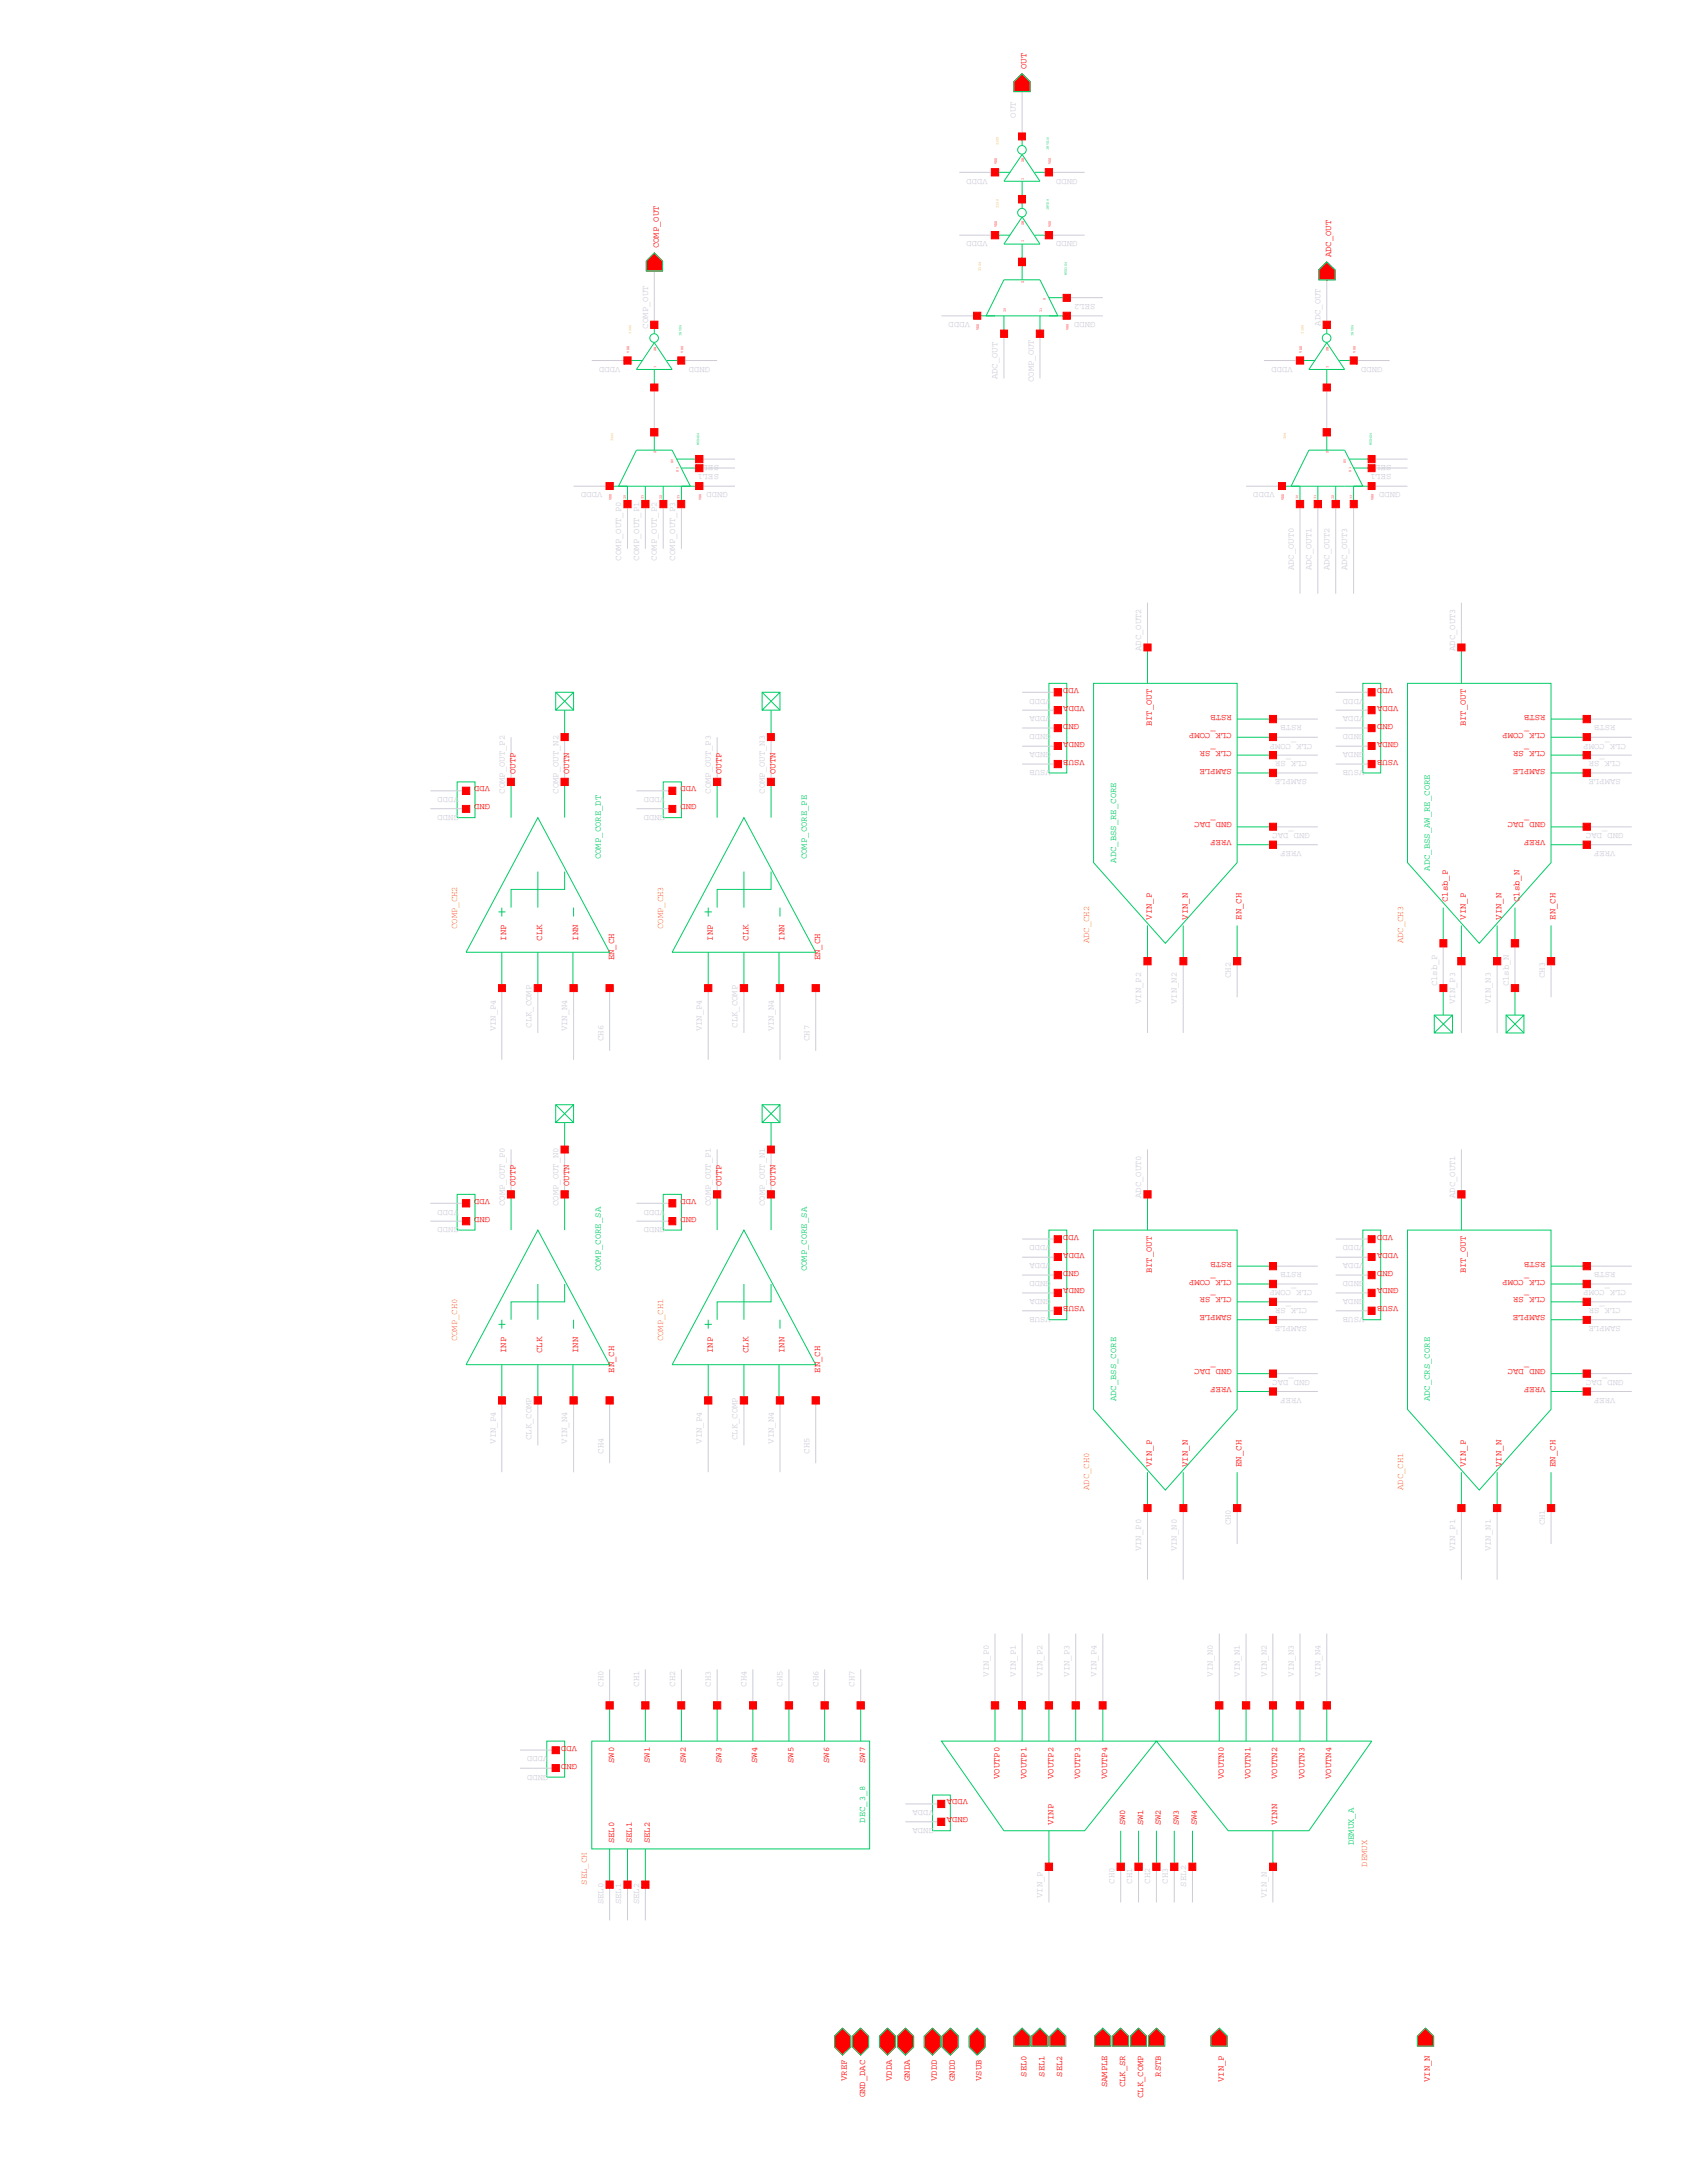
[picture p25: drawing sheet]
<svg xmlns="http://www.w3.org/2000/svg" width="216mm" height="279mm" viewBox="0 0 216 279" stroke-linecap="round" stroke-linejoin="round" font-family="sans-serif">
<defs><g id="words">
<g font-size="1.1" fill="#f00">
<text x="131.4" y="8.8" transform="rotate(-90 131.4 8.8)">OUT</text>
<text x="84.3" y="31.8" transform="rotate(-90 84.3 31.8)">COMP_OUT</text>
<text x="170.4" y="32.9" transform="rotate(-90 170.4 32.9)">ADC_OUT</text>
<text x="138.1" y="88" transform="rotate(-180 138.1 88)">VDD</text>
<text x="178.3" y="88" transform="rotate(-180 178.3 88)">VDD</text>
<text x="138.1" y="92.6" transform="rotate(-180 138.1 92.6)">GND</text>
<text x="138.8" y="94.9" transform="rotate(-180 138.8 94.9)">GNDA</text>
<text x="138.8" y="90.3" transform="rotate(-180 138.8 90.3)">VDDA</text>
<text x="147.4" y="93" transform="rotate(-90 147.4 93)">BIT_OUT</text>
<text x="157.6" y="93.8" transform="rotate(-180 157.6 93.8)">CLK_COMP</text>
<text x="157.6" y="91.5" transform="rotate(-180 157.6 91.5)">RSTB</text>
<text x="178.3" y="92.6" transform="rotate(-180 178.3 92.6)">GND</text>
<text x="179" y="94.9" transform="rotate(-180 179 94.9)">GNDA</text>
<text x="179" y="90.3" transform="rotate(-180 179 90.3)">VDDA</text>
<text x="187.6" y="93" transform="rotate(-90 187.6 93)">BIT_OUT</text>
<text x="197.8" y="93.8" transform="rotate(-180 197.8 93.8)">CLK_COMP</text>
<text x="197.8" y="91.5" transform="rotate(-180 197.8 91.5)">RSTB</text>
<text x="62.7" y="100.6" transform="rotate(-180 62.7 100.6)">VDD</text>
<text x="66" y="99.1" transform="rotate(-90 66 99.1)">OUTP</text>
<text x="72.8" y="99.1" transform="rotate(-90 72.8 99.1)">OUTN</text>
<text x="89.2" y="100.6" transform="rotate(-180 89.2 100.6)">VDD</text>
<text x="92.4" y="99.1" transform="rotate(-90 92.4 99.1)">OUTP</text>
<text x="99.3" y="99.1" transform="rotate(-90 99.3 99.1)">OUTN</text>
<text x="138.8" y="97.2" transform="rotate(-180 138.8 97.2)">VSUB</text>
<text x="157.6" y="98.4" transform="rotate(-180 157.6 98.4)">SAMPLE</text>
<text x="157.6" y="96.1" transform="rotate(-180 157.6 96.1)">CLK_SR</text>
<text x="179" y="97.2" transform="rotate(-180 179 97.2)">VSUB</text>
<text x="197.8" y="98.4" transform="rotate(-180 197.8 98.4)">SAMPLE</text>
<text x="197.8" y="96.1" transform="rotate(-180 197.8 96.1)">CLK_SR</text>
<text x="62.7" y="102.9" transform="rotate(-180 62.7 102.9)">GND</text>
<text x="89.2" y="102.9" transform="rotate(-180 89.2 102.9)">GND</text>
<text x="157.6" y="107.5" transform="rotate(-180 157.6 107.5)">VREF</text>
<text x="157.6" y="105.3" transform="rotate(-180 157.6 105.3)">GND_DAC</text>
<text x="197.8" y="107.5" transform="rotate(-180 197.8 107.5)">VREF</text>
<text x="197.8" y="105.3" transform="rotate(-180 197.8 105.3)">GND_DAC</text>
<text x="147.4" y="117.7" transform="rotate(-90 147.4 117.7)">VIN_P</text>
<text x="152" y="117.7" transform="rotate(-90 152 117.7)">VIN_N</text>
<text x="158.9" y="117.7" transform="rotate(-90 158.9 117.7)">EN_CH</text>
<text x="185.3" y="115.4" transform="rotate(-90 185.3 115.4)">Clsb_P</text>
<text x="187.6" y="117.7" transform="rotate(-90 187.6 117.7)">VIN_P</text>
<text x="192.2" y="117.7" transform="rotate(-90 192.2 117.7)">VIN_N</text>
<text x="194.5" y="115.4" transform="rotate(-90 194.5 115.4)">Clsb_N</text>
<text x="199.1" y="117.7" transform="rotate(-90 199.1 117.7)">EN_CH</text>
<text x="64.8" y="120.4" transform="rotate(-90 64.8 120.4)">INP</text>
<text x="69.4" y="120.4" transform="rotate(-90 69.4 120.4)">CLK</text>
<text x="74" y="120.4" transform="rotate(-90 74 120.4)">INN</text>
<text x="78.6" y="122.9" transform="rotate(-90 78.6 122.9)">EN_CH</text>
<text x="91.2" y="120.4" transform="rotate(-90 91.2 120.4)">INP</text>
<text x="95.8" y="120.4" transform="rotate(-90 95.8 120.4)">CLK</text>
<text x="100.4" y="120.4" transform="rotate(-90 100.4 120.4)">INN</text>
<text x="105" y="122.9" transform="rotate(-90 105 122.9)">EN_CH</text>
<text x="62.7" y="155.7" transform="rotate(-180 62.7 155.7)">GND</text>
<text x="62.7" y="153.4" transform="rotate(-180 62.7 153.4)">VDD</text>
<text x="66" y="151.8" transform="rotate(-90 66 151.8)">OUTP</text>
<text x="72.8" y="151.8" transform="rotate(-90 72.8 151.8)">OUTN</text>
<text x="89.2" y="155.7" transform="rotate(-180 89.2 155.7)">GND</text>
<text x="89.2" y="153.4" transform="rotate(-180 89.2 153.4)">VDD</text>
<text x="92.4" y="151.8" transform="rotate(-90 92.4 151.8)">OUTP</text>
<text x="99.3" y="151.8" transform="rotate(-90 99.3 151.8)">OUTN</text>
<text x="138.1" y="158" transform="rotate(-180 138.1 158)">VDD</text>
<text x="138.8" y="160.3" transform="rotate(-180 138.8 160.3)">VDDA</text>
<text x="157.6" y="161.5" transform="rotate(-180 157.6 161.5)">RSTB</text>
<text x="178.3" y="158" transform="rotate(-180 178.3 158)">VDD</text>
<text x="179" y="160.3" transform="rotate(-180 179 160.3)">VDDA</text>
<text x="197.8" y="161.5" transform="rotate(-180 197.8 161.5)">RSTB</text>
<text x="138.1" y="162.6" transform="rotate(-180 138.1 162.6)">GND</text>
<text x="138.8" y="167.2" transform="rotate(-180 138.8 167.2)">VSUB</text>
<text x="138.8" y="164.9" transform="rotate(-180 138.8 164.9)">GNDA</text>
<text x="147.4" y="163" transform="rotate(-90 147.4 163)">BIT_OUT</text>
<text x="157.6" y="166.1" transform="rotate(-180 157.6 166.1)">CLK_SR</text>
<text x="157.6" y="163.8" transform="rotate(-180 157.6 163.8)">CLK_COMP</text>
<text x="178.3" y="162.6" transform="rotate(-180 178.3 162.6)">GND</text>
<text x="179" y="167.2" transform="rotate(-180 179 167.2)">VSUB</text>
<text x="179" y="164.9" transform="rotate(-180 179 164.9)">GNDA</text>
<text x="187.6" y="163" transform="rotate(-90 187.6 163)">BIT_OUT</text>
<text x="197.8" y="166.1" transform="rotate(-180 197.8 166.1)">CLK_SR</text>
<text x="197.8" y="163.8" transform="rotate(-180 197.8 163.8)">CLK_COMP</text>
<text x="64.8" y="173.2" transform="rotate(-90 64.8 173.2)">INP</text>
<text x="69.4" y="173.2" transform="rotate(-90 69.4 173.2)">CLK</text>
<text x="74" y="173.2" transform="rotate(-90 74 173.2)">INN</text>
<text x="91.2" y="173.2" transform="rotate(-90 91.2 173.2)">INP</text>
<text x="95.8" y="173.2" transform="rotate(-90 95.8 173.2)">CLK</text>
<text x="100.4" y="173.2" transform="rotate(-90 100.4 173.2)">INN</text>
<text x="157.6" y="168.3" transform="rotate(-180 157.6 168.3)">SAMPLE</text>
<text x="197.8" y="168.3" transform="rotate(-180 197.8 168.3)">SAMPLE</text>
<text x="78.6" y="175.7" transform="rotate(-90 78.6 175.7)">EN_CH</text>
<text x="105" y="175.7" transform="rotate(-90 105 175.7)">EN_CH</text>
<text x="157.6" y="177.5" transform="rotate(-180 157.6 177.5)">VREF</text>
<text x="157.6" y="175.2" transform="rotate(-180 157.6 175.2)">GND_DAC</text>
<text x="197.8" y="177.5" transform="rotate(-180 197.8 177.5)">VREF</text>
<text x="197.8" y="175.2" transform="rotate(-180 197.8 175.2)">GND_DAC</text>
<text x="147.4" y="187.7" transform="rotate(-90 147.4 187.7)">VIN_P</text>
<text x="152" y="187.7" transform="rotate(-90 152 187.7)">VIN_N</text>
<text x="158.9" y="187.7" transform="rotate(-90 158.9 187.7)">EN_CH</text>
<text x="187.6" y="187.7" transform="rotate(-90 187.6 187.7)">VIN_P</text>
<text x="192.2" y="187.7" transform="rotate(-90 192.2 187.7)">VIN_N</text>
<text x="199.1" y="187.7" transform="rotate(-90 199.1 187.7)">EN_CH</text>
<text x="73.9" y="225.7" transform="rotate(-180 73.9 225.7)">GND</text>
<text x="73.9" y="223.4" transform="rotate(-180 73.9 223.4)">VDD</text>
<text x="78.6" y="225.6" transform="rotate(-90 78.6 225.6)">SW0</text>
<text x="83.2" y="225.6" transform="rotate(-90 83.2 225.6)">SW1</text>
<text x="87.8" y="225.6" transform="rotate(-90 87.8 225.6)">SW2</text>
<text x="92.4" y="225.6" transform="rotate(-90 92.4 225.6)">SW3</text>
<text x="96.9" y="225.6" transform="rotate(-90 96.9 225.6)">SW4</text>
<text x="101.5" y="225.6" transform="rotate(-90 101.5 225.6)">SW5</text>
<text x="106.1" y="225.6" transform="rotate(-90 106.1 225.6)">SW6</text>
<text x="110.7" y="225.6" transform="rotate(-90 110.7 225.6)">SW7</text>
<text x="127.9" y="227.7" transform="rotate(-90 127.9 227.7)">VOUTP0</text>
<text x="131.4" y="227.7" transform="rotate(-90 131.4 227.7)">VOUTP1</text>
<text x="134.8" y="227.7" transform="rotate(-90 134.8 227.7)">VOUTP2</text>
<text x="138.2" y="227.7" transform="rotate(-90 138.2 227.7)">VOUTP3</text>
<text x="141.7" y="227.7" transform="rotate(-90 141.7 227.7)">VOUTP4</text>
<text x="156.6" y="227.7" transform="rotate(-90 156.6 227.7)">VOUTN0</text>
<text x="160" y="227.7" transform="rotate(-90 160 227.7)">VOUTN1</text>
<text x="163.5" y="227.7" transform="rotate(-90 163.5 227.7)">VOUTN2</text>
<text x="166.9" y="227.7" transform="rotate(-90 166.9 227.7)">VOUTN3</text>
<text x="170.4" y="227.7" transform="rotate(-90 170.4 227.7)">VOUTN4</text>
<text x="123.9" y="232.6" transform="rotate(-180 123.9 232.6)">GNDA</text>
<text x="123.9" y="230.3" transform="rotate(-180 123.9 230.3)">VDDA</text>
<text x="134.8" y="233.6" transform="rotate(-90 134.8 233.6)">VINP</text>
<text x="144" y="233.6" transform="rotate(-90 144 233.6)">SW0</text>
<text x="146.3" y="233.6" transform="rotate(-90 146.3 233.6)">SW1</text>
<text x="148.6" y="233.6" transform="rotate(-90 148.6 233.6)">SW2</text>
<text x="150.9" y="233.6" transform="rotate(-90 150.9 233.6)">SW3</text>
<text x="153.2" y="233.6" transform="rotate(-90 153.2 233.6)">SW4</text>
<text x="163.5" y="233.6" transform="rotate(-90 163.5 233.6)">VINN</text>
<text x="78.6" y="235.9" transform="rotate(-90 78.6 235.9)">SEL0</text>
<text x="80.9" y="235.9" transform="rotate(-90 80.9 235.9)">SEL1</text>
<text x="83.2" y="235.9" transform="rotate(-90 83.2 235.9)">SEL2</text>
<text x="108.4" y="266.4" transform="rotate(-90 108.4 266.4)">VREF</text>
<text x="110.7" y="268.4" transform="rotate(-90 110.7 268.4)">GND_DAC</text>
<text x="114.2" y="266.4" transform="rotate(-90 114.2 266.4)">VDDA</text>
<text x="116.4" y="266.4" transform="rotate(-90 116.4 266.4)">GNDA</text>
<text x="119.9" y="266.4" transform="rotate(-90 119.9 266.4)">VDDD</text>
<text x="122.2" y="266.4" transform="rotate(-90 122.2 266.4)">GNDD</text>
<text x="125.6" y="266.4" transform="rotate(-90 125.6 266.4)">VSUB</text>
<text x="131.4" y="265.8" transform="rotate(-90 131.4 265.8)">SEL0</text>
<text x="133.7" y="265.8" transform="rotate(-90 133.7 265.8)">SEL1</text>
<text x="136" y="265.8" transform="rotate(-90 136 265.8)">SEL2</text>
<text x="141.7" y="267.2" transform="rotate(-90 141.7 267.2)">SAMPLE</text>
<text x="144" y="267.2" transform="rotate(-90 144 267.2)">CLK_SR</text>
<text x="146.3" y="268.5" transform="rotate(-90 146.3 268.5)">CLK_COMP</text>
<text x="148.6" y="265.8" transform="rotate(-90 148.6 265.8)">RSTB</text>
<text x="156.6" y="266.5" transform="rotate(-90 156.6 266.5)">VIN_P</text>
<text x="183" y="266.5" transform="rotate(-90 183 266.5)">VIN_N</text>
</g>
<g font-size="1.1" fill="#ccccd9">
<text x="169" y="41.7" transform="rotate(-90 169 41.7)">ADC_OUT</text>
<text x="82.9" y="42" transform="rotate(-90 82.9 42)">COMP_OUT</text>
<text x="90.9" y="46.9" transform="rotate(-180 90.9 46.9)">GNDD</text>
<text x="92" y="59.6" transform="rotate(-180 92 59.6)">SEL0</text>
<text x="178.1" y="59.6" transform="rotate(-180 178.1 59.6)">SEL0</text>
<text x="79.5" y="71.7" transform="rotate(-90 79.5 71.7)">COMP_OUT_P0</text>
<text x="81.8" y="71.7" transform="rotate(-90 81.8 71.7)">COMP_OUT_P1</text>
<text x="84.1" y="71.7" transform="rotate(-90 84.1 71.7)">COMP_OUT_P2</text>
<text x="86.4" y="71.7" transform="rotate(-90 86.4 71.7)">COMP_OUT_P3</text>
<text x="146" y="83.3" transform="rotate(-90 146 83.3)">ADC_OUT2</text>
<text x="186.2" y="83.3" transform="rotate(-90 186.2 83.3)">ADC_OUT3</text>
<text x="134.5" y="89.4" transform="rotate(-180 134.5 89.4)">VDDD</text>
<text x="174.6" y="89.4" transform="rotate(-180 174.6 89.4)">VDDD</text>
<text x="134.5" y="94" transform="rotate(-180 134.5 94)">GNDD</text>
<text x="134.5" y="91.7" transform="rotate(-180 134.5 91.7)">VDDA</text>
<text x="168" y="95.2" transform="rotate(-180 168 95.2)">CLK_COMP</text>
<text x="174.6" y="94" transform="rotate(-180 174.6 94)">GNDD</text>
<text x="174.6" y="91.7" transform="rotate(-180 174.6 91.7)">VDDA</text>
<text x="208.1" y="95.2" transform="rotate(-180 208.1 95.2)">CLK_COMP</text>
<text x="64.6" y="101.6" transform="rotate(-90 64.6 101.6)">COMP_OUT_P2</text>
<text x="71.5" y="101.6" transform="rotate(-90 71.5 101.6)">COMP_OUT_N2</text>
<text x="91" y="101.6" transform="rotate(-90 91 101.6)">COMP_OUT_P3</text>
<text x="97.9" y="101.6" transform="rotate(-90 97.9 101.6)">COMP_OUT_N3</text>
<text x="134.5" y="98.6" transform="rotate(-180 134.5 98.6)">VSUB</text>
<text x="134.5" y="96.3" transform="rotate(-180 134.5 96.3)">GNDA</text>
<text x="167.3" y="97.5" transform="rotate(-180 167.3 97.5)">CLK_SR</text>
<text x="174.6" y="98.6" transform="rotate(-180 174.6 98.6)">VSUB</text>
<text x="174.6" y="96.3" transform="rotate(-180 174.6 96.3)">GNDA</text>
<text x="207.4" y="97.5" transform="rotate(-180 207.4 97.5)">CLK_SR</text>
<text x="58.7" y="104.3" transform="rotate(-180 58.7 104.3)">GNDD</text>
<text x="58.7" y="102" transform="rotate(-180 58.7 102)">VDDD</text>
<text x="85.1" y="104.3" transform="rotate(-180 85.1 104.3)">GNDD</text>
<text x="85.1" y="102" transform="rotate(-180 85.1 102)">VDDD</text>
<text x="167.6" y="106.6" transform="rotate(-180 167.6 106.6)">GND_DAC</text>
<text x="207.8" y="106.6" transform="rotate(-180 207.8 106.6)">GND_DAC</text>
<text x="68" y="131.5" transform="rotate(-90 68 131.5)">CLK_COMP</text>
<text x="94.4" y="131.5" transform="rotate(-90 94.4 131.5)">CLK_COMP</text>
<text x="183.9" y="126.2" transform="rotate(-90 183.9 126.2)">Clsb_P</text>
<text x="193.1" y="126.2" transform="rotate(-90 193.1 126.2)">Clsb_N</text>
<text x="58.7" y="154.8" transform="rotate(-180 58.7 154.8)">VDDD</text>
<text x="64.6" y="154.4" transform="rotate(-90 64.6 154.4)">COMP_OUT_P0</text>
<text x="71.5" y="154.4" transform="rotate(-90 71.5 154.4)">COMP_OUT_N0</text>
<text x="85.1" y="154.8" transform="rotate(-180 85.1 154.8)">VDDD</text>
<text x="91" y="154.4" transform="rotate(-90 91 154.4)">COMP_OUT_P1</text>
<text x="97.9" y="154.4" transform="rotate(-90 97.9 154.4)">COMP_OUT_N1</text>
<text x="146.1" y="153.3" transform="rotate(-90 146.1 153.3)">ADC_OUT0</text>
<text x="186.2" y="153.3" transform="rotate(-90 186.2 153.3)">ADC_OUT1</text>
<text x="58.7" y="157.1" transform="rotate(-180 58.7 157.1)">GNDD</text>
<text x="85.1" y="157.1" transform="rotate(-180 85.1 157.1)">GNDD</text>
<text x="134.5" y="161.7" transform="rotate(-180 134.5 161.7)">VDDA</text>
<text x="134.5" y="159.4" transform="rotate(-180 134.5 159.4)">VDDD</text>
<text x="174.6" y="161.7" transform="rotate(-180 174.6 161.7)">VDDA</text>
<text x="174.6" y="159.4" transform="rotate(-180 174.6 159.4)">VDDD</text>
<text x="134.5" y="166.3" transform="rotate(-180 134.5 166.3)">GNDA</text>
<text x="134.5" y="164" transform="rotate(-180 134.5 164)">GNDD</text>
<text x="167.3" y="167.4" transform="rotate(-180 167.3 167.4)">CLK_SR</text>
<text x="168" y="165.1" transform="rotate(-180 168 165.1)">CLK_COMP</text>
<text x="174.6" y="166.3" transform="rotate(-180 174.6 166.3)">GNDA</text>
<text x="174.6" y="164" transform="rotate(-180 174.6 164)">GNDD</text>
<text x="207.4" y="167.4" transform="rotate(-180 207.4 167.4)">CLK_SR</text>
<text x="208.1" y="165.1" transform="rotate(-180 208.1 165.1)">CLK_COMP</text>
<text x="134.5" y="168.6" transform="rotate(-180 134.5 168.6)">VSUB</text>
<text x="174.6" y="168.6" transform="rotate(-180 174.6 168.6)">VSUB</text>
<text x="167.6" y="176.6" transform="rotate(-180 167.6 176.6)">GND_DAC</text>
<text x="207.8" y="176.6" transform="rotate(-180 207.8 176.6)">GND_DAC</text>
<text x="68" y="184.3" transform="rotate(-90 68 184.3)">CLK_COMP</text>
<text x="94.4" y="184.3" transform="rotate(-90 94.4 184.3)">CLK_COMP</text>
<text x="70.2" y="227.1" transform="rotate(-180 70.2 227.1)">GNDD</text>
<text x="70.2" y="224.8" transform="rotate(-180 70.2 224.8)">VDDD</text>
<text x="119.5" y="234" transform="rotate(-180 119.5 234)">GNDA</text>
<text x="119.5" y="231.7" transform="rotate(-180 119.5 231.7)">VDDA</text>
<text x="133.4" y="242.9" transform="rotate(-90 133.4 242.9)">VIN_P</text>
<text x="162.1" y="242.9" transform="rotate(-90 162.1 242.9)">VIN_N</text>
</g>
<g font-size="1.1" fill="#0c6">
<text x="76.9" y="110" transform="rotate(-90 76.9 110)">COMP_CORE_DT</text>
<text x="103.3" y="110" transform="rotate(-90 103.3 110)">COMP_CORE_PE</text>
<text x="142.9" y="110.4" transform="rotate(-90 142.9 110.4)">ADC_BSS_RE_CORE</text>
<text x="183" y="111.5" transform="rotate(-90 183 111.5)">ADC_BSS_AW_RE_CORE</text>
<text x="76.9" y="162.7" transform="rotate(-90 76.9 162.7)">COMP_CORE_SA</text>
<text x="103.3" y="162.7" transform="rotate(-90 103.3 162.7)">COMP_CORE_SA</text>
<text x="142.9" y="179.4" transform="rotate(-90 142.9 179.4)">ADC_BSS_CORE</text>
<text x="183" y="179.4" transform="rotate(-90 183 179.4)">ADC_CRS_CORE</text>
<text x="110.7" y="233.3" transform="rotate(-90 110.7 233.3)">DEC_3_8</text>
<text x="173.2" y="236.2" transform="rotate(-90 173.2 236.2)">DEMUX_A</text>
</g>
<g font-size="1.1" fill="#d9cc00">
<text x="58.5" y="118.9" transform="rotate(-90 58.5 118.9)">COMP_CH2</text>
<text x="84.9" y="118.9" transform="rotate(-90 84.9 118.9)">COMP_CH3</text>
<text x="139.4" y="120.7" transform="rotate(-90 139.4 120.7)">ADC_CH2</text>
<text x="179.6" y="120.7" transform="rotate(-90 179.6 120.7)">ADC_CH3</text>
<text x="58.5" y="171.7" transform="rotate(-90 58.5 171.7)">COMP_CH0</text>
<text x="84.9" y="171.7" transform="rotate(-90 84.9 171.7)">COMP_CH1</text>
<text x="139.4" y="190.7" transform="rotate(-90 139.4 190.7)">ADC_CH0</text>
<text x="179.6" y="190.7" transform="rotate(-90 179.6 190.7)">ADC_CH1</text>
<text x="175" y="238.9" transform="rotate(-90 175 238.9)">DEMUX</text>
<text x="75.1" y="241.2" transform="rotate(-90 75.1 241.2)">SEL_CH</text>
</g>
<g font-size=".5" fill="#f00">
<text x="127.6" y="21" transform="rotate(-90 127.6 21)">VDD</text>
<text x="131" y="23" transform="rotate(-90 131 23)">I</text>
<text x="131" y="20.8" transform="rotate(-90 131 20.8)">ZN</text>
<text x="134.5" y="21" transform="rotate(-90 134.5 21)">VSS</text>
<text x="127.6" y="29" transform="rotate(-90 127.6 29)">VDD</text>
<text x="131" y="28.8" transform="rotate(-90 131 28.8)">ZN</text>
<text x="134.5" y="29" transform="rotate(-90 134.5 29)">VSS</text>
<text x="131" y="31" transform="rotate(-90 131 31)">I</text>
<text x="128.7" y="40" transform="rotate(-90 128.7 40)">I0</text>
<text x="131" y="36.2" transform="rotate(-90 131 36.2)">Z</text>
<text x="133.3" y="40" transform="rotate(-90 133.3 40)">I1</text>
<text x="133.8" y="38.4" transform="rotate(-90 133.8 38.4)">S</text>
<text x="80.5" y="45.1" transform="rotate(-90 80.5 45.1)">VDD</text>
<text x="84" y="47.1" transform="rotate(-90 84 47.1)">I</text>
<text x="84" y="44.9" transform="rotate(-90 84 44.9)">ZN</text>
<text x="87.4" y="45.1" transform="rotate(-90 87.4 45.1)">VSS</text>
<text x="125.3" y="42.2" transform="rotate(-90 125.3 42.2)">VDD</text>
<text x="136.8" y="42.2" transform="rotate(-90 136.8 42.2)">VSS</text>
<text x="166.6" y="45.1" transform="rotate(-90 166.6 45.1)">VDD</text>
<text x="170" y="47.1" transform="rotate(-90 170 47.1)">I</text>
<text x="170" y="44.9" transform="rotate(-90 170 44.9)">ZN</text>
<text x="173.5" y="45.1" transform="rotate(-90 173.5 45.1)">VSS</text>
<text x="84" y="58" transform="rotate(-90 84 58)">Z</text>
<text x="86.2" y="59.2" transform="rotate(-90 86.2 59.2)">S0</text>
<text x="170" y="58" transform="rotate(-90 170 58)">Z</text>
<text x="172.2" y="59.2" transform="rotate(-90 172.2 59.2)">S0</text>
<text x="78.3" y="64.1" transform="rotate(-90 78.3 64.1)">VDD</text>
<text x="80.1" y="63.8" transform="rotate(-90 80.1 63.8)">I0</text>
<text x="82.4" y="63.8" transform="rotate(-90 82.4 63.8)">I1</text>
<text x="84.7" y="63.8" transform="rotate(-90 84.7 63.8)">I2</text>
<text x="86.8" y="60.4" transform="rotate(-90 86.8 60.4)">S1</text>
<text x="87" y="63.8" transform="rotate(-90 87 63.8)">I3</text>
<text x="89.7" y="64.1" transform="rotate(-90 89.7 64.1)">VSS</text>
<text x="164.3" y="64.1" transform="rotate(-90 164.3 64.1)">VDD</text>
<text x="166.1" y="63.8" transform="rotate(-90 166.1 63.8)">I0</text>
<text x="168.4" y="63.8" transform="rotate(-90 168.4 63.8)">I1</text>
<text x="170.7" y="63.8" transform="rotate(-90 170.7 63.8)">I2</text>
<text x="172.9" y="60.4" transform="rotate(-90 172.9 60.4)">S1</text>
<text x="173" y="63.8" transform="rotate(-90 173 63.8)">I3</text>
<text x="175.8" y="64.1" transform="rotate(-90 175.8 64.1)">VSS</text>
</g>
<g font-size=".5" fill="#d9cc00">
<text x="127.8" y="18.6" transform="rotate(-90 127.8 18.6)">I125</text>
<text x="127.8" y="26.6" transform="rotate(-90 127.8 26.6)">I126</text>
<text x="125.5" y="34.7" transform="rotate(-90 125.5 34.7)">I124</text>
<text x="80.8" y="42.7" transform="rotate(-90 80.8 42.7)">I122</text>
<text x="166.8" y="42.7" transform="rotate(-90 166.8 42.7)">I100</text>
<text x="78.5" y="56.5" transform="rotate(-90 78.5 56.5)">I123</text>
<text x="164.5" y="56.2" transform="rotate(-90 164.5 56.2)">I64</text>
</g>
<g font-size=".5" fill="#0c6">
<text x="134.2" y="19.2" transform="rotate(-90 134.2 19.2)">INVD16</text>
<text x="134.2" y="26.9" transform="rotate(-90 134.2 26.9)">INVD8</text>
<text x="136.5" y="35.2" transform="rotate(-90 136.5 35.2)">MUX2D4</text>
<text x="87.2" y="43" transform="rotate(-90 87.2 43)">INVD8</text>
<text x="173.2" y="43" transform="rotate(-90 173.2 43)">INVD8</text>
<text x="89.5" y="57" transform="rotate(-90 89.5 57)">MUX4D4</text>
<text x="175.6" y="57" transform="rotate(-90 175.6 57)">MUX4D4</text>
</g>
</g></defs>
<g fill="none" stroke="#0c6" stroke-width=".13">
<path d="M130.8 19.8l2.3 3.4h-4.6zM130.8 17.5v1.1M127.3 30.1h2M127.3 22.1h2M130.8 31.2v4.6M130.8 27.8l2.3 3.4h-4.6zM130.8 23.2v3.4M132.4 30.1h1.8M132.4 22.1h1.8M134.2 38.1h2.3M80.3 46.1h2M83.7 41.6v1.1"/>
<path d="M83.7 43.9l2.3 3.4h-4.6zM83.7 55.3v2.3M83.7 47.3v2.3M85.3 46.1h1.9M86.6 58.8h2.9M87.2 59.9h2.3M125.1 40.4h11.4M128.5 40.4v2.3M133.1 40.4v2.3M135.4 40.4l-2.3-4.6h-4.6l-2.3 4.6M166.4 46.1h1.9M169.8 47.3v2.3"/>
<path d="M169.8 43.9l2.3 3.4h-4.6zM169.8 55.3v2.3M169.8 41.6v1.1M171.4 46.1h1.8M172.7 58.8h2.9M173.2 59.9h2.4M78 62.2h11.5M80.3 62.2v2.3M82.6 62.2v2.3M84.9 62.2v2.3M87.2 62.2v2.3M88.3 62.2l-2.3-4.6h-4.6l-2.2 4.6"/>
<path d="M164.1 62.2h11.5M166.4 62.2v2.3M168.7 62.2v2.3M170.9 62.2v2.3M173.2 62.2v2.3M174.4 62.2l-2.3-4.6h-4.6l-2.3 4.6M71.1 88.6l2.3 2.3M71.1 88.6h2.3v2.3h-2.3zM72.3 90.9v3.5M73.4 88.6l-2.3 2.3M97.5 88.6h2.3v2.3h-2.3zM97.5 88.6l2.3 2.3"/>
<path d="M98.7 90.9v3.5M99.8 88.6l-2.3 2.3M134.2 87.5h2.3v11.4h-2.3zM140 87.5h18.3v22.9l-9.2 10.3-9.1-10.3zM146.9 82.8v4.7M158.3 98.9h4.6M158.3 96.6h4.6M158.3 94.4h4.6M158.3 92h4.6M174.4 87.5h2.3v11.4h-2.3zM180.1 87.5h18.4v22.9l-9.2 10.3-9.2-10.3zM187 82.8v4.7"/>
<path d="M198.5 98.9h4.6M198.5 96.6h4.6M198.5 94.4h4.6M198.5 92h4.6M58.5 100.1h2.3v4.5h-2.3zM63.8 116.7h.9M64.2 116.2v1.1M65.4 100.1v4.5M68.8 111.5v4.7M68.8 104.6l9.2 17.3h-18.4zM72.3 111.5v2.3h-6.9v2.4M72.3 100.1v4.5"/>
<path d="M73.4 116.2v1.1M84.9 100.1h2.3v4.5h-2.3zM90.2 116.7h.9M90.6 116.2v1.1M91.8 100.1v4.5M95.2 111.5v4.7M95.2 104.6l9.2 17.3h-18.4zM98.7 100.1v4.5M98.7 111.5v2.3h-6.9v2.4M99.8 116.2v1.1M146.9 118.4v4.6M151.4 118.4v4.6"/>
<path d="M158.3 118.4v4.6M158.3 108.1h4.6M158.3 105.8h4.6M184.7 116.2v4.5M187 118.4v4.6M191.6 118.4v4.6M193.9 116.2v4.5M198.5 118.4v4.6M198.5 108.1h4.6M198.5 105.8h4.6M64.2 121.9v4.5M68.8 121.9v4.5"/>
<path d="M73.3 121.9v4.5M90.6 121.9v4.5M95.2 121.9v4.5M99.7 121.9v4.5M183.6 129.9h2.3v2.3h-2.3zM183.6 129.9l2.3 2.3M184.7 126.4v3.5M185.9 129.9l-2.3 2.3M192.7 129.9h2.3v2.3h-2.3zM192.7 129.9l2.3 2.3M193.9 126.4v3.5M195 129.9l-2.3 2.3"/>
<path d="M58.5 152.9h2.3v4.5h-2.3zM65.4 152.9v4.5M68.8 157.4l9.2 17.3h-18.4zM71.1 141.4l2.3 2.3M71.1 141.4h2.3v2.3h-2.3zM72.3 152.9v4.5M72.3 143.7v3.4M73.4 141.4l-2.3 2.3M84.9 152.9h2.3v4.5h-2.3zM91.8 152.9v4.5M95.2 157.4l9.2 17.3h-18.4zM97.5 141.4h2.3v2.3h-2.3z"/>
<path d="M97.5 141.4l2.3 2.3M98.7 143.7v3.4M98.7 152.9v4.5M99.8 141.4l-2.3 2.3M134.2 157.4h2.3v11.5h-2.3zM140 157.4h18.3v23l-9.2 10.3-9.1-10.3zM146.9 152.9v4.5M174.4 157.4h2.3v11.5h-2.3zM180.1 157.4h18.4v23l-9.2 10.3-9.2-10.3zM187 152.9v4.5M63.8 169.5h.9M64.2 168.9v1.2"/>
<path d="M64.2 174.7v4.5M68.8 164.3v4.6M68.8 174.7v4.5M72.3 164.3v2.3h-6.9v2.3M73.3 174.7v4.5M73.4 168.9v1.2M90.2 169.5h.9M90.6 168.9v1.2M90.6 174.7v4.5M95.2 164.3v4.6M95.2 174.7v4.5M98.7 164.3v2.3h-6.9v2.3"/>
<path d="M99.7 174.7v4.5M99.8 168.9v1.2M158.3 178.1h4.6M158.3 175.8h4.6M158.3 168.9h4.6M158.3 166.6h4.6M158.3 164.3h4.6M158.3 162.1h4.6M198.5 178.1h4.6M198.5 175.8h4.6M198.5 168.9h4.6M198.5 166.6h4.6"/>
<path d="M198.5 164.3h4.6M198.5 162.1h4.6M146.9 188.4v4.6M151.4 188.4v4.6M158.3 188.4v4.6M187 188.4v4.6M191.6 188.4v4.6M198.5 188.4v4.6M78 218.3v4.5M82.6 218.3v4.5M87.2 218.3v4.5M91.8 218.3v4.5"/>
<path d="M96.4 218.3v4.5M101 218.3v4.5M105.5 218.3v4.5M110.2 218.3v4.5M127.3 218.3v4.5M130.8 218.3v4.5M134.2 218.3v4.5M137.7 218.3v4.5M141.1 218.3v4.5M156 218.3v4.5M159.5 218.3v4.5M162.9 218.3v4.5"/>
<path d="M166.4 218.3v4.5M169.8 218.3v4.5M70 222.8h2.3v4.7h-2.3zM75.7 222.8h35.6v13.8h-35.6zM78 236.6v4.6M80.3 236.6v4.6M82.6 236.6v4.6M119.3 229.7h2.3v4.6h-2.3zM120.5 222.8h27.5l-9.2 11.5h-10.3zM134.2 234.3v4.6M143.4 234.3v4.6M145.7 234.3v4.6"/>
<path d="M148 222.8h27.6l-8.1 11.5h-10.3zM148 234.3v4.6M150.3 234.3v4.6M152.6 234.3v4.6M162.9 234.3v4.6"/>
<circle cx="130.8" cy="19.2" r=".55"/>
<circle cx="130.8" cy="27.2" r=".55"/>
<circle cx="83.7" cy="43.3" r=".55"/>
<circle cx="169.8" cy="43.3" r=".55"/>
</g>
<g fill="none" stroke="#ccccd9" stroke-width=".13">
<path d="M130.8 10.6v6.9M83.7 33.5v8.1M122.8 30.1h4.5M122.8 22.1h4.5M134.2 30.1h4.6M134.2 22.1h4.6M136.5 38.1h4.6M169.8 35.8v5.8M75.7 46.1h4.6M83.7 49.6v5.7M87.2 46.1h4.6M89.5 59.9h4.6"/>
<path d="M89.5 58.8h4.6M120.5 40.4h4.6M128.5 42.7v5.7M133.1 42.7v5.7M136.5 40.4h4.6M161.8 46.1h4.6M169.8 49.6v5.7M173.2 46.1h4.6M175.6 59.9h4.5M175.6 58.8h4.5M73.4 62.2h4.6M80.3 64.5v5.7"/>
<path d="M82.6 64.5v5.7M84.9 64.5v5.7M87.2 64.5v5.7M89.5 62.2h4.6M146.9 77.1v5.7M159.5 62.2h4.6M166.4 64.5v11.5M168.7 64.5v11.5M170.9 64.5v11.5M173.2 64.5v11.5M175.6 62.2h4.5M187 77.1v5.7"/>
<path d="M65.4 94.4v5.7M72.3 94.4v5.7M91.8 94.4v5.7M98.7 94.4v5.7M130.8 97.8h4.6M130.8 95.5h4.6M130.8 93.2h4.6M130.8 90.9h4.6M130.8 88.6h4.6M162.9 98.9h5.8M162.9 96.6h5.8M162.9 94.4h5.8"/>
<path d="M162.9 92h5.8M170.9 97.8h4.7M170.9 95.5h4.7M170.9 93.2h4.7M170.9 90.9h4.7M170.9 88.6h4.7M203.1 98.9h5.7M203.1 96.6h5.7M203.1 94.4h5.7M203.1 92h5.7M55.1 103.5h4.5M55.1 101.2h4.5"/>
<path d="M81.4 103.5h4.6M81.4 101.2h4.6M162.9 105.8h5.8M162.9 108.1h5.8M203.1 108.1h5.7M203.1 105.8h5.7M64.2 126.4v9.2M68.8 126.4v5.8M73.4 126.4v9.2M78 126.4v8.1M90.6 126.4v9.2M95.2 126.4v5.8"/>
<path d="M99.8 126.4v9.2M104.4 126.4v8.1M146.9 123v9.2M151.4 123v9.2M158.3 123v4.6M184.7 120.7v5.7M187 123v9.2M191.6 123v9.2M193.9 120.7v5.7M198.5 123v4.6M55.1 156.3h4.5M55.1 154h4.5"/>
<path d="M65.4 147.1v5.8M72.3 147.1v5.8M81.4 156.3h4.6M81.4 154h4.6M91.8 147.1v5.8M98.7 147.1v5.8M130.8 158.6h4.6M146.9 147.1v5.8M170.9 158.6h4.7M187 147.1v5.8M64.2 179.2v9.2M68.8 179.2v5.8"/>
<path d="M73.4 179.2v9.2M78 179.2v8.1M90.6 179.2v9.2M95.2 179.2v5.8M99.8 179.2v9.2M104.4 179.2v8.1M130.8 167.8h4.6M130.8 165.5h4.6M130.8 163.2h4.6M130.8 160.9h4.6M162.9 178.1h5.8M162.9 175.8h5.8"/>
<path d="M162.9 168.9h5.8M162.9 166.6h5.8M162.9 164.3h5.8M162.9 162.1h5.8M170.9 167.8h4.7M170.9 165.5h4.7M170.9 163.2h4.7M170.9 160.9h4.7M203.1 178.1h5.7M203.1 175.8h5.7M203.1 168.9h5.7M203.1 166.6h5.7"/>
<path d="M203.1 164.3h5.7M203.1 162.1h5.7M146.9 193v9.2M151.4 193v9.2M158.3 193v4.6M187 193v9.2M191.6 193v9.2M198.5 193v4.6M78 213.7v4.6M82.6 213.7v4.6M87.2 213.7v4.6M91.8 213.7v4.6"/>
<path d="M96.4 213.7v4.6M101 213.7v4.6M105.5 213.7v4.6M110.2 213.7v4.6M127.3 209.1v9.2M130.8 209.1v9.2M134.2 209.1v9.2M137.7 209.1v9.2M141.1 209.1v9.2M156 209.1v9.2M159.5 209.1v9.2M162.9 209.1v9.2"/>
<path d="M166.4 209.1v9.2M169.8 209.1v9.2M66.5 226.3h4.6M66.5 224h4.6M115.9 233.2h4.6M115.9 230.9h4.6M134.2 238.9v4.6M143.4 238.9v4.6M145.7 238.9v4.6M148 238.9v4.6M150.3 238.9v4.6M152.6 238.9v4.6"/>
<path d="M162.9 238.9v4.6M78 241.2v4.6M80.3 241.2v4.6M82.6 241.2v4.6"/>
</g>
<g fill="#f00" stroke="#f00" stroke-width=".13">
<path d="M193.4 126h1v.9h-1z"/>
<path d="M184.3 126h.9v.9h-.9z"/>
<path d="M182.4 259.6l1.1 1v1.3h-2.1v-1.3z"/>
<path d="M198 192.6h1v.9h-1z"/>
<path d="M191.1 192.6h1v.9h-1z"/>
<path d="M186.6 192.6h.9v.9h-.9z"/>
<path d="M202.6 177.6h.9v1h-.9z"/>
<path d="M202.6 175.3h.9v1h-.9z"/>
<path d="M202.6 168.5h.9v.9h-.9z"/>
<path d="M175.1 167.3h.9v.9h-.9z"/>
<path d="M202.6 166.2h.9v.9h-.9z"/>
<path d="M175.1 165h.9v.9h-.9z"/>
<path d="M202.6 163.9h.9v.9h-.9z"/>
<path d="M175.1 162.7h.9v1h-.9z"/>
<path d="M202.6 161.6h.9v.9h-.9z"/>
<path d="M175.1 160.4h.9v.9h-.9z"/>
<path d="M175.1 158.2h.9v.8h-.9z"/>
<path d="M186.6 152.4h.9v.9h-.9z"/>
<path d="M198 122.6h1v.9h-1z"/>
<path d="M191.1 122.6h1v.9h-1z"/>
<path d="M186.6 122.6h.9v.9h-.9z"/>
<path d="M193.4 120.3h1v.9h-1z"/>
<path d="M184.3 120.3h.9v.9h-.9z"/>
<path d="M202.6 107.7h.9v.9h-.9z"/>
<path d="M202.6 105.4h.9v.9h-.9z"/>
<path d="M202.6 98.5h.9v.9h-.9z"/>
<path d="M175.1 97.3h.9v1h-.9z"/>
<path d="M202.6 96.2h.9v.9h-.9z"/>
<path d="M175.1 95h.9v.9h-.9z"/>
<path d="M202.6 93.9h.9v.9h-.9z"/>
<path d="M175.1 92.8h.9v.8h-.9z"/>
<path d="M202.6 91.6h.9v.9h-.9z"/>
<path d="M175.1 90.4h.9v1h-.9z"/>
<path d="M175.1 88.1h.9v1h-.9z"/>
<path d="M186.6 82.4h.9v.9h-.9z"/>
<path d="M168.8 34.5l1-1 1.1 1v1.3h-2.1z"/>
<path d="M169.3 49.1h1v.9h-1z"/>
<path d="M172.8 45.7h.9v.9h-.9z"/>
<path d="M165.9 45.7h.9v.9h-.9z"/>
<path d="M169.3 41.1h1v.9h-1z"/>
<path d="M168.2 64.1h.9v.9h-.9z"/>
<path d="M165.9 64.1h.9v.9h-.9z"/>
<path d="M170.5 64.1h.9v.9h-.9z"/>
<path d="M172.8 64.1h.9v.9h-.9z"/>
<path d="M163.6 61.8h.9v.9h-.9z"/>
<path d="M175.1 61.8h.9v.9h-.9z"/>
<path d="M175.1 59.5h.9v.9h-.9z"/>
<path d="M175.1 58.3h.9v.9h-.9z"/>
<path d="M169.3 54.9h1v.9h-1z"/>
<path d="M155 260.6l1-1 1.1 1v1.3h-2.1z"/>
<path d="M147 260.6l1-1 1.1 1v1.3h-2.1z"/>
<path d="M145.7 259.6l1 1v1.3h-2v-1.3z"/>
<path d="M142.4 260.6l1-1 1 1v1.3h-2z"/>
<path d="M140.1 260.6l1-1 1.1 1v1.3h-2.1z"/>
<path d="M157.9 122.6h.9v.9h-.9z"/>
<path d="M151 122.6h.9v.9h-.9z"/>
<path d="M146.4 122.6h.9v.9h-.9z"/>
<path d="M162.5 107.7h.9v.9h-.9z"/>
<path d="M162.5 105.4h.9v.9h-.9z"/>
<path d="M162.5 98.5h.9v.9h-.9z"/>
<path d="M134.9 97.3h.9v1h-.9z"/>
<path d="M162.5 96.2h.9v.9h-.9z"/>
<path d="M134.9 95h.9v.9h-.9z"/>
<path d="M162.5 93.9h.9v.9h-.9z"/>
<path d="M134.9 92.8h.9v.8h-.9z"/>
<path d="M162.5 91.6h.9v.9h-.9z"/>
<path d="M134.9 90.4h.9v1h-.9z"/>
<path d="M134.9 88.1h.9v1h-.9z"/>
<path d="M146.4 82.4h.9v.9h-.9z"/>
<path d="M157.9 192.6h.9v.9h-.9z"/>
<path d="M151 192.6h.9v.9h-.9z"/>
<path d="M146.4 192.6h.9v.9h-.9z"/>
<path d="M162.5 177.6h.9v1h-.9z"/>
<path d="M162.5 175.3h.9v1h-.9z"/>
<path d="M162.5 168.5h.9v.9h-.9z"/>
<path d="M134.9 167.3h.9v.9h-.9z"/>
<path d="M162.5 166.2h.9v.9h-.9z"/>
<path d="M134.9 165h.9v.9h-.9z"/>
<path d="M162.5 163.9h.9v.9h-.9z"/>
<path d="M134.9 162.7h.9v1h-.9z"/>
<path d="M162.5 161.6h.9v.9h-.9z"/>
<path d="M134.9 160.4h.9v.9h-.9z"/>
<path d="M134.9 158.2h.9v.8h-.9z"/>
<path d="M146.4 152.4h.9v.9h-.9z"/>
<path d="M135.4 259.6l1 1v1.3h-2v-1.3z"/>
<path d="M132 260.6l1.1-1 1 1v1.3h-2.1z"/>
<path d="M129.8 260.6l1-1 1 1v1.3h-2z"/>
<path d="M129.8 10.5l1-1.1 1 1.1v1.2h-2z"/>
<path d="M130.3 33.1h.9v.9h-.9z"/>
<path d="M133.8 29.6h.9v1h-.9z"/>
<path d="M126.9 29.6h.9v1h-.9z"/>
<path d="M130.3 25h.9v1h-.9z"/>
<path d="M133.8 21.6h.9v.9h-.9z"/>
<path d="M126.9 21.6h.9v.9h-.9z"/>
<path d="M130.3 17h.9v.9h-.9z"/>
<path d="M132.6 42.2h1v1h-1z"/>
<path d="M128.1 42.2h.8v1h-.8z"/>
<path d="M136.1 40h.9v.9h-.9z"/>
<path d="M124.6 40h.9v.9h-.9z"/>
<path d="M136.1 37.7h.9v.9h-.9z"/>
<path d="M125.1 259.6l1 1v1.4l-1 1-1.1-1v-1.4z"/>
<path d="M120.6 260.6l1-1 1 1v1.4l-1 1-1-1z"/>
<path d="M147.5 238.5h1v.9h-1z"/>
<path d="M149.8 238.5h.9v.9h-.9z"/>
<path d="M162.5 238.5h.9v.9h-.9z"/>
<path d="M152.1 238.5h.9v.9h-.9z"/>
<path d="M133.8 238.5h.9v.9h-.9z"/>
<path d="M143 238.5h.9v.9h-.9z"/>
<path d="M145.2 238.5h1v.9h-1z"/>
<path d="M120 232.7h.9v.9h-.9z"/>
<path d="M120 230.4h.9v1h-.9z"/>
<path d="M169.3 217.8h1v.9h-1z"/>
<path d="M140.7 217.8h.9v.9h-.9z"/>
<path d="M165.9 217.8h.9v.9h-.9z"/>
<path d="M162.5 217.8h.9v.9h-.9z"/>
<path d="M159 217.8h.9v.9h-.9z"/>
<path d="M155.6 217.8h.9v.9h-.9z"/>
<path d="M126.9 217.8h.9v.9h-.9z"/>
</g>
<path d="M130.3 217.8h.9v.9h-.9z" fill="#f00"/>
<path d="M130.3 217.8h.9v.9h-.9z" fill="none" stroke="#f00" stroke-width=".13"/>
<g fill="#f00" stroke="#f00" stroke-width=".13">
<path d="M133.8 217.8h.9v.9h-.9z"/>
<path d="M137.2 217.8h.9v.9h-.9z"/>
<path d="M118.3 260.6l1-1 1.1 1v1.4l-1.1 1-1-1z"/>
<path d="M115.9 259.6l1 1v1.4l-1 1-1-1v-1.4z"/>
<path d="M113.6 259.6l1 1v1.4l-1 1-1-1v-1.4z"/>
<path d="M109.1 260.6l1.1-1 1 1v1.4l-1 1-1.1-1z"/>
<path d="M107.8 259.6l1.1 1v1.4l-1.1 1-1-1v-1.4z"/>
<path d="M98.2 93.9h.9v.9h-.9z"/>
<path d="M98.2 146.7h.9v.9h-.9z"/>
<path d="M103.9 126h1v.9h-1z"/>
<path d="M94.7 126h1v.9h-1z"/>
<path d="M99.4 126h.9v.9h-.9z"/>
<path d="M90.2 126h.9v.9h-.9z"/>
<path d="M85.6 103.1h.9v.9h-.9z"/>
<path d="M85.6 100.8h.9v.9h-.9z"/>
<path d="M98.2 99.6h.9v.9h-.9z"/>
<path d="M91.3 99.6h.9v.9h-.9z"/>
<path d="M103.9 178.8h1v.9h-1z"/>
<path d="M94.7 178.8h1v.9h-1z"/>
<path d="M99.4 178.8h.9v.9h-.9z"/>
<path d="M90.2 178.8h.9v.9h-.9z"/>
<path d="M85.6 155.8h.9v1h-.9z"/>
<path d="M85.6 153.5h.9v1h-.9z"/>
<path d="M98.2 152.4h.9v.9h-.9z"/>
<path d="M91.3 152.4h.9v.9h-.9z"/>
<path d="M82.7 33.4l1-1 1.1 1v1.3h-2.1z"/>
<path d="M83.3 49.1h.9v.9h-.9z"/>
<path d="M86.7 45.7h.9v.9h-.9z"/>
<path d="M79.8 45.7h1v.9h-1z"/>
<path d="M83.3 41.1h.9v.9h-.9z"/>
<path d="M82.1 64.1h1v.9h-1z"/>
<path d="M79.8 64.1h1v.9h-1z"/>
<path d="M84.5 64.1h.8v.9h-.8z"/>
<path d="M86.7 64.1h.9v.9h-.9z"/>
<path d="M77.6 61.8h.9v.9h-.9z"/>
<path d="M89 61.8h1v.9h-1z"/>
<path d="M89 59.5h1v.9h-1z"/>
<path d="M89 58.3h1v.9h-1z"/>
<path d="M83.3 54.9h.9v.9h-.9z"/>
<path d="M71.8 93.9h.9v.9h-.9z"/>
<path d="M71.8 146.7h.9v.9h-.9z"/>
<path d="M82.1 240.7h1v1h-1z"/>
<path d="M77.6 240.7h.9v1h-.9z"/>
<path d="M79.8 240.7h1v1h-1z"/>
<path d="M70.7 225.8h.9v.9h-.9z"/>
<path d="M70.7 223.6h.9v.9h-.9z"/>
<path d="M109.7 217.8h.9v.9h-.9z"/>
<path d="M105.1 217.8h.9v.9h-.9z"/>
<path d="M100.5 217.8h.9v.9h-.9z"/>
<path d="M95.9 217.8h.9v.9h-.9z"/>
<path d="M77.6 217.8h.9v.9h-.9z"/>
<path d="M82.1 217.8h1v.9h-1z"/>
<path d="M86.7 217.8h.9v.9h-.9z"/>
<path d="M91.3 217.8h.9v.9h-.9z"/>
<path d="M77.6 126h.9v.9h-.9z"/>
<path d="M68.4 126h.9v.9h-.9z"/>
<path d="M72.9 126h1v.9h-1z"/>
<path d="M63.8 126h.9v.9h-.9z"/>
<path d="M59.2 103.1h.9v.9h-.9z"/>
<path d="M59.2 100.8h.9v.9h-.9z"/>
<path d="M71.8 99.6h.9v.9h-.9z"/>
<path d="M64.9 99.6h.9v.9h-.9z"/>
<path d="M77.6 178.8h.9v.9h-.9z"/>
<path d="M68.4 178.8h.9v.9h-.9z"/>
<path d="M72.9 178.8h1v.9h-1z"/>
<path d="M63.8 178.8h.9v.9h-.9z"/>
<path d="M59.2 155.8h.9v1h-.9z"/>
<path d="M59.2 153.5h.9v1h-.9z"/>
<path d="M71.8 152.4h.9v.9h-.9z"/>
<path d="M64.9 152.4h.9v.9h-.9z"/>
</g>
<g fill="none" stroke="#0c6" stroke-width=".13">
<path d="M129.8 10.5l1-1.1 1 1.1v1.2h-2zM83.7 32.4l1.1 1v1.3h-2.1v-1.3zM168.8 34.5l1-1 1.1 1v1.3h-2.1zM135.4 259.6l1 1v1.3h-2v-1.3zM145.7 259.6l1 1v1.3h-2v-1.3zM148 259.6l1.1 1v1.3h-2.1v-1.3zM182.4 259.6l1.1 1v1.3h-2.1v-1.3zM106.8 260.6l1-1 1.1 1v1.4l-1.1 1-1-1zM109.1 260.6l1.1-1 1 1v1.4l-1 1-1.1-1zM112.6 260.6l1-1 1 1v1.4l-1 1-1-1zM114.9 260.6l1-1 1 1v1.4l-1 1-1-1zM118.3 260.6l1-1 1.1 1v1.4l-1.1 1-1-1z"/>
<path d="M120.6 260.6l1-1 1 1v1.4l-1 1-1-1zM124 260.6l1.1-1 1 1v1.4l-1 1-1.1-1zM129.8 260.6l1-1 1 1v1.3h-2zM132 260.6l1.1-1 1 1v1.3h-2.1zM140.1 260.6l1-1 1.1 1v1.3h-2.1zM142.4 260.6l1-1 1 1v1.3h-2zM155 260.6l1-1 1.1 1v1.3h-2.1z"/>
</g>
<use href="#words"/>
</svg>
